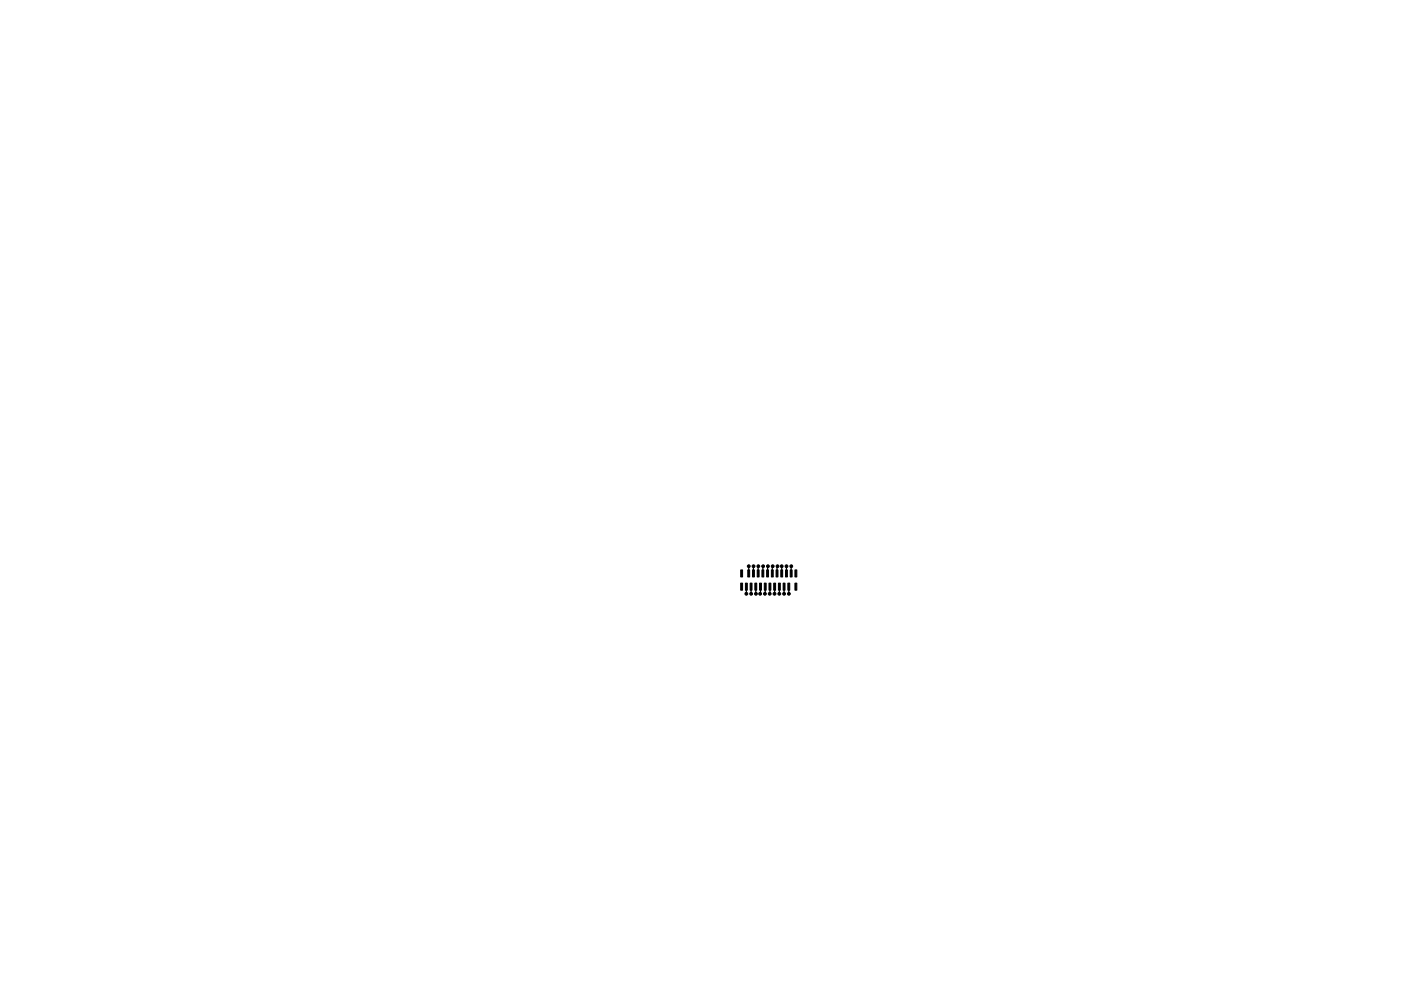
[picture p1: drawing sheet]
<svg xmlns="http://www.w3.org/2000/svg" width="297mm" height="210mm" viewBox="0 0 297 210" stroke-linecap="round" stroke-linejoin="round" font-family="sans-serif">
<g fill="#000" stroke="#000" stroke-width=".21">
<path d="M157 120.9h.4v1.5h-.4zM157 123.7h.4v1.5h-.4zM158 123.7h.4v1.5h-.4zM158.5 120.9h.4v1.5h-.4zM159 123.7h.4v1.5h-.4zM159.5 120.9h.4v1.5h-.4zM160 123.7h.4v1.5h-.4zM160.5 120.9h.4v1.5h-.4zM161 123.7h.4v1.5h-.4zM161.5 120.9h.4v1.5h-.4zM162 123.7h.4v1.5h-.4zM162.5 120.9h.4v1.5h-.4z"/>
<path d="M163 123.7h.4v1.5h-.4zM163.5 120.9h.4v1.5h-.4zM164 123.7h.4v1.5h-.4zM164.5 120.9h.4v1.5h-.4zM165 123.7h.4v1.5h-.4zM165.5 120.9h.4v1.5h-.4zM166 123.7h.4v1.5h-.4zM166.5 120.9h.4v1.5h-.4zM167 123.7h.4v1.5h-.4zM167.5 120.9h.4v1.5h-.4zM168.5 123.7h.4v1.5h-.4zM168.5 120.9h.4v1.5h-.4z"/>
<circle cx="158.2" cy="126" r=".3"/>
<circle cx="158.8" cy="120.1" r=".3"/>
<circle cx="159.3" cy="126" r=".3"/>
<circle cx="159.8" cy="120.1" r=".3"/>
<circle cx="160.3" cy="126" r=".3"/>
<circle cx="160.8" cy="120.1" r=".3"/>
<circle cx="161.2" cy="126" r=".3"/>
<circle cx="161.8" cy="120.1" r=".3"/>
<circle cx="162.2" cy="126" r=".3"/>
<circle cx="162.8" cy="120.1" r=".3"/>
<circle cx="163.2" cy="126" r=".3"/>
<circle cx="163.8" cy="120.1" r=".3"/>
<circle cx="164.2" cy="126" r=".3"/>
<circle cx="164.8" cy="120.1" r=".3"/>
<circle cx="165.2" cy="126" r=".3"/>
<circle cx="165.7" cy="120.1" r=".3"/>
<circle cx="166.2" cy="126" r=".3"/>
<circle cx="166.8" cy="120.1" r=".3"/>
<circle cx="167.3" cy="126" r=".3"/>
<circle cx="167.8" cy="120.1" r=".3"/>
</g>
<g fill="none" stroke="#000" stroke-width=".25">
<path d="M158.2 124.5v1.5M158.7 120.1v1.6M158.7 120.1h.1M159.2 124.5l.1 1.5M159.7 120.2v1.5M159.8 120.1l-.1 .1M160.2 124.5l.1 1.5M160.7 120.2v1.5M160.8 120.1l-.1 .1M161.2 124.5v1.5M161.8 120.1l-.1 1.6M162.2 124.5v1.5"/>
<path d="M162.8 120.1l-.1 1.6M163.2 124.5v1.5M163.8 120.1l-.1 1.6M164.2 124.5v1.5M164.8 120.1l-.1 1.6M165.2 124.5v1.5M165.7 120.1h.1M165.7 120.1v1.6M166.2 124.5v1.5M166.2 126h.1M166.7 120.1v1.6M166.8 120.1h-.1"/>
<path d="M167.2 124.5l.1 1.5M167.7 120.2v1.5M167.8 120.1l-.1 .1"/>
</g>
</svg>
